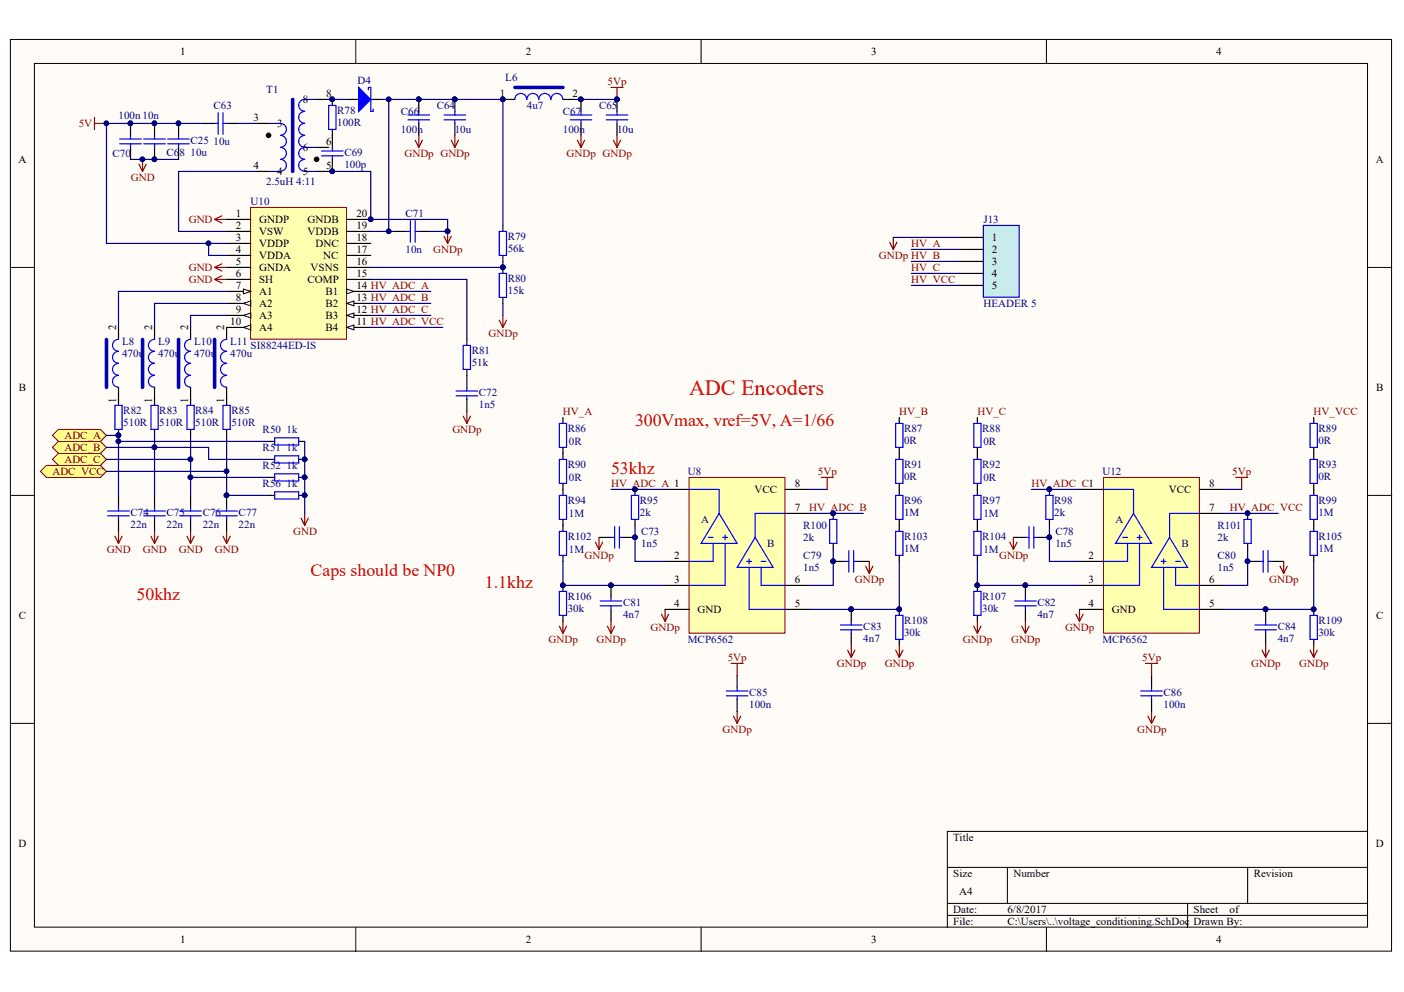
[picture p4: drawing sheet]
<svg xmlns="http://www.w3.org/2000/svg" width="297mm" height="210mm" viewBox="0 0 297 210" stroke-linecap="round" stroke-linejoin="round" font-family="sans-serif">
<defs><g id="words">
<text font-size="4.6" fill="#f00" x="145.8" y="83.5">ADC Encoders</text>
<g font-size="3.7" fill="#f00">
<text x="134.4" y="90.1">300Vmax, vref=5V, A=1/66</text>
<text x="129.3" y="100.2">53khz</text>
<text x="65.7" y="121.8">Caps should be NP0</text>
<text x="102.6" y="124.3">1.1khz</text>
<text x="28.9" y="126.9">50khz</text>
</g>
<g font-size="2.3">
<text x="38.1" y="11.7">1</text>
<text x="111.2" y="11.7">2</text>
<text x="184.3" y="11.7">3</text>
<text x="257.3" y="11.7">4</text>
<text x="64.1" y="21.8">8</text>
<text x="69" y="20.5">8</text>
<text x="105.8" y="20.5">1</text>
<text x="121.1" y="20.5">2</text>
<text x="53.7" y="25.6">3</text>
<text x="58.6" y="26.9">3</text>
<text x="3.9" y="34.5">A</text>
<text x="53.7" y="35.8">4</text>
<text x="64.1" y="32">6</text>
<text x="69" y="30.7">6</text>
<text x="69" y="35.8">5</text>
<text x="291.1" y="34.5">A</text>
<text x="58.6" y="37">4</text>
<text x="64.1" y="37">5</text>
<text x="49.9" y="45.9">1</text>
<text x="54.8" y="47.2">GNDP</text>
<text x="65.1" y="47.2">GNDB</text>
<text x="75.4" y="45.9">20</text>
<text x="49.9" y="48.5">2</text>
<text x="49.9" y="51">3</text>
<text x="49.9" y="53.6">4</text>
<text x="54.8" y="49.7">VSW</text>
<text x="54.8" y="52.3">VDDP</text>
<text x="65.1" y="49.7">VDDB</text>
<text x="66.7" y="52.3">DNC</text>
<text x="75.4" y="53.6">17</text>
<text x="75.4" y="51">18</text>
<text x="75.4" y="48.5">19</text>
<text x="209.8" y="51">1</text>
<text x="209.8" y="53.6">2</text>
<text x="49.9" y="56.1">5</text>
<text x="49.9" y="58.6">6</text>
<text x="54.8" y="54.8">VDDA</text>
<text x="54.8" y="57.4">GNDA</text>
<text x="54.8" y="59.9">SH</text>
<text x="65.1" y="59.9">COMP</text>
<text x="65.7" y="57.4">VSNS</text>
<text x="68.4" y="54.8">NC</text>
<text x="75.4" y="58.6">15</text>
<text x="75.4" y="56.1">16</text>
<text x="209.8" y="56.1">3</text>
<text x="209.8" y="58.6">4</text>
<text x="49.9" y="61.2">7</text>
<text x="49.9" y="63.7">8</text>
<text x="54.8" y="62.4">A1</text>
<text x="54.8" y="65">A2</text>
<text x="68.9" y="65">B2</text>
<text x="68.9" y="62.4">B1</text>
<text x="75.4" y="63.7">13 HV_ADC_B</text>
<text x="75.4" y="61.2">14 HV_ADC_A</text>
<text x="209.8" y="61.2">5</text>
<text x="24.6" y="69.8" transform="rotate(-90 24.6 69.8)">2</text>
<text x="32.2" y="69.8" transform="rotate(-90 32.2 69.8)">2</text>
<text x="39.8" y="69.8" transform="rotate(-90 39.8 69.8)">2</text>
<text x="47.4" y="69.8" transform="rotate(-90 47.4 69.8)">2</text>
<text x="48.7" y="68.8">10</text>
<text x="49.9" y="66.2">9</text>
<text x="54.8" y="67.5">A3</text>
<text x="54.8" y="70">A4</text>
<text x="68.9" y="70">B4</text>
<text x="68.9" y="67.5">B3</text>
<text x="75.4" y="68.8">11 HV_ADC_VCC</text>
<text x="75.4" y="66.2">12 HV_ADC_C</text>
<text x="4" y="82.8">B</text>
<text x="291.2" y="82.8">B</text>
<text x="24.6" y="85.2" transform="rotate(-90 24.6 85.2)">1</text>
<text x="32.2" y="85.2" transform="rotate(-90 32.2 85.2)">1</text>
<text x="39.8" y="85.2" transform="rotate(-90 39.8 85.2)">1</text>
<text x="47.4" y="85.2" transform="rotate(-90 47.4 85.2)">1</text>
<text x="159.6" y="104.3">VCC</text>
<text x="168.1" y="103.1">8</text>
<text x="247.3" y="104.3">VCC</text>
<text x="255.8" y="103.1">8</text>
<text x="168.1" y="108.2">7</text>
<text x="255.8" y="108.2">7</text>
<text x="142.6" y="118.3">2</text>
<text x="230.3" y="118.3">2</text>
<text x="142.6" y="123.4">3</text>
<text x="168.1" y="123.4">6</text>
<text x="230.3" y="123.4">3</text>
<text x="255.8" y="123.4">6</text>
<text x="4" y="131">C</text>
<text x="142.6" y="128.4">4</text>
<text x="147.5" y="129.7">GND</text>
<text x="168.1" y="128.4">5</text>
<text x="230.3" y="128.4">4</text>
<text x="235.3" y="129.7">GND</text>
<text x="255.8" y="128.4">5</text>
<text x="291.2" y="131">C</text>
<text x="3.9" y="179.2">D</text>
<text x="201.7" y="177.9">Title</text>
<text x="291.1" y="179.2">D</text>
<text x="201.7" y="185.6">Size</text>
<text x="214.4" y="185.6">Number</text>
<text x="265.2" y="185.6">Revision</text>
<text x="202.9" y="189.4">A4</text>
<text x="201.7" y="193.2">Date:</text>
<text x="201.7" y="195.7">File:</text>
<text x="213.1" y="193.2">6/8/2017</text>
<text x="213.1" y="195.7">C:\Users\..\voltage_conditioning.SchDoc</text>
<text x="252.5" y="193.2">Sheet</text>
<text x="252.5" y="195.7">Drawn By:</text>
<text x="260.1" y="193.2">of</text>
<text x="38.1" y="199.5">1</text>
<text x="111.2" y="199.5">2</text>
<text x="184.3" y="199.5">3</text>
<text x="257.3" y="199.5">4</text>
</g>
<g font-size="2.3" fill="#000080">
<text x="75.7" y="17.7">D4</text>
<text x="106.9" y="17.2">L6</text>
<text x="45.2" y="23.1">C63</text>
<text x="56.3" y="19.8">T1</text>
<text x="92.4" y="23.1">C64</text>
<text x="111.5" y="23.1">4u7</text>
<text x="126.7" y="23.1">C65</text>
<text x="25.1" y="25.1">100n 10n</text>
<text x="71.3" y="24.1">R78</text>
<text x="71.3" y="26.7">100R</text>
<text x="84.8" y="24.4">C66</text>
<text x="84.8" y="28.2">100n</text>
<text x="96.2" y="28.2">10u</text>
<text x="119.1" y="24.4">C67</text>
<text x="119.1" y="28.2">100n</text>
<text x="130.5" y="28.2">10u</text>
<text x="23.8" y="33.2">C70</text>
<text x="35.2" y="33">C68</text>
<text x="40.3" y="30.5">C25</text>
<text x="40.3" y="33">10u</text>
<text x="45.2" y="30.7">10u</text>
<text x="72.9" y="33">C69</text>
<text x="72.9" y="35.5">100p</text>
<text x="56.3" y="39.1">2.5uH 4:11</text>
<text x="53" y="43.4">U10</text>
<text x="85.8" y="45.9">C71</text>
<text x="208.1" y="47.2">J13</text>
<text x="85.8" y="53.6">10n</text>
<text x="107.4" y="50.8">R79</text>
<text x="107.4" y="53.3">56k</text>
<text x="107.4" y="59.7">R80</text>
<text x="107.4" y="62.2">15k</text>
<text x="208.1" y="65">HEADER 5</text>
<text x="25.8" y="73.1">L8</text>
<text x="25.8" y="75.6">470u</text>
<text x="33.5" y="73.1">L9</text>
<text x="33.5" y="75.6">470u</text>
<text x="41.1" y="73.1">L10</text>
<text x="41.1" y="75.6">470u</text>
<text x="48.7" y="73.1">L11</text>
<text x="48.7" y="75.6">470u</text>
<text x="53" y="73.8">SI88244ED-IS</text>
<text x="99.8" y="74.9">R81</text>
<text x="99.8" y="77.4">51k</text>
<text x="101.3" y="83.8">C72</text>
<text x="26.1" y="87.6">R82</text>
<text x="33.7" y="87.6">R83</text>
<text x="41.3" y="87.6">R84</text>
<text x="49" y="87.6">R85</text>
<text x="101.3" y="86.3">1n5</text>
<text x="26.1" y="90.1">510R</text>
<text x="33.7" y="90.1">510R</text>
<text x="41.3" y="90.1">510R</text>
<text x="49" y="90.1">510R</text>
<text x="55.6" y="91.6">R50</text>
<text x="55.6" y="95.4">R51</text>
<text x="60.6" y="91.6">1k</text>
<text x="60.6" y="95.4">1k</text>
<text x="120.1" y="91.4">R86</text>
<text x="120.4" y="94.2">0R</text>
<text x="191.3" y="91.4">R87</text>
<text x="191.3" y="93.9">0R</text>
<text x="207.8" y="91.4">R88</text>
<text x="208.1" y="94.2">0R</text>
<text x="278.9" y="91.4">R89</text>
<text x="278.9" y="93.9">0R</text>
<text x="55.6" y="99.2">R52</text>
<text x="60.6" y="99.2">1k</text>
<text x="120.1" y="99">R90</text>
<text x="120.4" y="101.8">0R</text>
<text x="145.5" y="100.5">U8</text>
<text x="191.3" y="99">R91</text>
<text x="191.3" y="101.5">0R</text>
<text x="207.8" y="99">R92</text>
<text x="208.1" y="101.8">0R</text>
<text x="233.2" y="100.5">U12</text>
<text x="278.9" y="99">R93</text>
<text x="278.9" y="101.5">0R</text>
<text x="55.6" y="103.1">R56</text>
<text x="60.6" y="103.1">1k</text>
<text x="120.1" y="106.6">R94</text>
<text x="135.4" y="106.6">R95</text>
<text x="191.3" y="106.6">R96</text>
<text x="207.8" y="106.6">R97</text>
<text x="223" y="106.6">R98</text>
<text x="278.9" y="106.6">R99</text>
<text x="27.6" y="109.2">C74</text>
<text x="27.6" y="111.7">22n</text>
<text x="35.2" y="109.2">C75</text>
<text x="35.2" y="111.7">22n</text>
<text x="42.9" y="109.2">C76</text>
<text x="42.9" y="111.7">22n</text>
<text x="50.5" y="109.2">C77</text>
<text x="50.5" y="111.7">22n</text>
<text x="120.4" y="109.4">1M</text>
<text x="135.4" y="109.2">2k</text>
<text x="135.6" y="113.2">C73</text>
<text x="148.3" y="110.7">A</text>
<text x="169.9" y="112">R100</text>
<text x="191.3" y="109.2">1M</text>
<text x="208.1" y="109.4">1M</text>
<text x="223" y="109.2">2k</text>
<text x="223.3" y="113.2">C78</text>
<text x="236" y="110.7">A</text>
<text x="257.6" y="112">R101</text>
<text x="278.9" y="109.2">1M</text>
<text x="120.1" y="114.2">R102</text>
<text x="120.4" y="117">1M</text>
<text x="135.6" y="115.8">1n5</text>
<text x="162.3" y="115.8">B</text>
<text x="169.9" y="118.3">C79</text>
<text x="169.9" y="114.5">2k</text>
<text x="191.3" y="114.2">R103</text>
<text x="191.3" y="116.8">1M</text>
<text x="207.8" y="114.2">R104</text>
<text x="208.1" y="117">1M</text>
<text x="223.3" y="115.8">1n5</text>
<text x="250" y="115.8">B</text>
<text x="257.6" y="118.3">C80</text>
<text x="257.6" y="114.5">2k</text>
<text x="278.9" y="114.2">R105</text>
<text x="278.9" y="116.8">1M</text>
<text x="169.9" y="120.8">1n5</text>
<text x="257.6" y="120.8">1n5</text>
<text x="120.1" y="126.9">R106</text>
<text x="120.1" y="129.5">30k</text>
<text x="131.8" y="128.2">C81</text>
<text x="131.8" y="130.8">4n7</text>
<text x="207.8" y="126.9">R107</text>
<text x="207.8" y="129.5">30k</text>
<text x="219.5" y="128.2">C82</text>
<text x="219.5" y="130.8">4n7</text>
<text x="145.5" y="136.1">MCP6562</text>
<text x="182.6" y="133.3">C83</text>
<text x="182.6" y="135.8">4n7</text>
<text x="191.3" y="132">R108</text>
<text x="191.3" y="134.6">30k</text>
<text x="233.2" y="136.1">MCP6562</text>
<text x="270.3" y="133.3">C84</text>
<text x="270.3" y="135.8">4n7</text>
<text x="278.9" y="132">R109</text>
<text x="278.9" y="134.6">30k</text>
<text x="158.5" y="147.2">C85</text>
<text x="158.5" y="149.8">100n</text>
<text x="246.2" y="147.2">C86</text>
<text x="246.2" y="149.8">100n</text>
</g>
<g font-size="2.3" fill="#800000">
<text x="128.6" y="18">5Vp</text>
<text x="16.7" y="26.9">5V</text>
<text x="85.6" y="33.2">GNDp GNDp</text>
<text x="119.8" y="33.2">GNDp GNDp</text>
<text x="27.7" y="38.3">GND</text>
<text x="39.9" y="47.2">GND</text>
<text x="91.6" y="53.6">GNDp</text>
<text x="192.8" y="52.3">HV_A</text>
<text x="39.9" y="57.4">GND</text>
<text x="39.9" y="59.9">GND</text>
<text x="185.9" y="54.8">GNDp HV_B</text>
<text x="192.8" y="57.4">HV_C</text>
<text x="192.8" y="59.9">HV_VCC</text>
<text x="103.4" y="71.3">GNDp</text>
<text x="119.1" y="87.8">HV_A</text>
<text x="190.3" y="87.8">HV_B</text>
<text x="206.8" y="87.8">HV_C</text>
<text x="277.9" y="87.8">HV_VCC</text>
<text x="13.6" y="92.9">ADC_A</text>
<text x="13.6" y="95.4">ADC_B</text>
<text x="95.7" y="91.6">GNDp</text>
<text x="11.1" y="100.5">ADC_VCC</text>
<text x="13.6" y="98">ADC_C</text>
<text x="173" y="100.5">5Vp</text>
<text x="260.7" y="100.5">5Vp</text>
<text x="129.3" y="103.1">HV_ADC_A 1</text>
<text x="218.2" y="103.1">HV_ADC_C1</text>
<text x="62" y="113.2">GND</text>
<text x="171.2" y="108.2">HV_ADC_B</text>
<text x="260.2" y="108.2">HV_ADC_VCC</text>
<text x="22.6" y="117">GND</text>
<text x="30.2" y="117">GND</text>
<text x="37.8" y="117">GND</text>
<text x="45.5" y="117">GND</text>
<text x="123.7" y="118.3">GNDp</text>
<text x="211.4" y="118.3">GNDp</text>
<text x="180.8" y="123.4">GNDp</text>
<text x="268.5" y="123.4">GNDp</text>
<text x="116" y="136.1">GNDp</text>
<text x="126.2" y="136.1">GNDp</text>
<text x="137.7" y="133.5">GNDp</text>
<text x="203.7" y="136.1">GNDp</text>
<text x="213.9" y="136.1">GNDp</text>
<text x="225.3" y="133.5">GNDp</text>
<text x="154" y="139.9">5Vp</text>
<text x="177" y="141.1">GNDp</text>
<text x="187.2" y="141.1">GNDp</text>
<text x="241.6" y="139.9">5Vp</text>
<text x="264.7" y="141.1">GNDp</text>
<text x="274.9" y="141.1">GNDp</text>
<text x="152.9" y="155.1">GNDp</text>
<text x="240.6" y="155.1">GNDp</text>
</g>
</g></defs>
<g fill="#fffcf8" stroke="#000" stroke-width=".21">
<path d="M2.2 8.3h292.2v193h-292.2z"/>
<path d="M7.3 13.4h282v182.8h-282z"/>
</g>
<g fill="none" stroke="#000" stroke-width=".21">
<path d="M75.3 8.3v5.1M148.3 8.3v5.1M221.4 8.3v5.1M2.2 56.6h5.1M289.4 56.6h5.1M2.2 104.8h5.1M289.4 104.8h5.1M2.2 153.1h5.1M289.4 153.1h5.1M289.4 175.9h-89v20.3M75.3 196.2v5.1M148.3 196.2v5.1"/>
<path d="M200.4 183.5h89M200.4 191.2h89M200.4 193.7h89M213.1 183.5v7.7M221.4 196.2v5.1M251.3 191.2v5M264 183.5v7.7"/>
</g>
<g fill="none" stroke="#000" stroke-width=".25">
<path d="M119.1 88.3v1.3M119.1 94.7v2.5M190.3 88.3v1.3M190.3 94.7v2.5M119.1 102.3v2.5M119.1 109.9v2.5M119.1 117.5v1.3M126.7 113.7h2.6M131.8 113.7h2.5M134.3 103.6v1.2M134.3 109.9v1.3M190.3 102.3v2.5"/>
<path d="M190.3 109.9v2.5M190.3 117.5v1.3M119.1 123.9v1.2M119.1 130.2v1.3M129.3 123.9v2.5M129.3 128.9v2.6M180.1 128.9v2.6M180.1 134v2.6M190.3 128.9v1.3M190.3 135.3v1.3M156 142.9v2.5M156 148v2.5"/>
</g>
<g fill="none" stroke="#00f" stroke-width=".25">
<path d="M118.3 89.6h1.6v5.1h-1.6zM118.3 97.2h1.6v5.1h-1.6zM189.5 89.6h1.5v5.1h-1.5zM189.5 97.2h1.5v5.1h-1.5zM118.3 104.8h1.6v5.1h-1.6zM118.3 112.4h1.6v5.1h-1.6zM129.3 113.7h.7M130 111.4v4.6M131 113.7h.8M131 111.4v4.6M133.6 104.8h1.5v5.1h-1.5zM189.5 104.8h1.5v5.1h-1.5z"/>
<path d="M189.5 112.4h1.5v5.1h-1.5zM118.3 125.1h1.6v5.1h-1.6zM127 127.2h4.6M127 128.2h4.6M129.3 126.4v.8M129.3 128.2v.7M177.8 133.3h4.6M177.8 132.2h4.6M180.1 131.5v.7M180.1 133.3v.7M189.5 130.2h1.5v5.1h-1.5zM153.7 147.2h4.5"/>
<path d="M153.7 146.2h4.5M156 145.4v.8M156 147.2v.8"/>
</g>
<g fill="#000080" stroke="#000080" stroke-width=".21">
<circle cx="119.1" cy="123.8" r=".48"/>
<circle cx="134.3" cy="113.7" r=".48"/>
<circle cx="129.2" cy="123.8" r=".48"/>
<circle cx="134.3" cy="103.5" r=".48"/>
<circle cx="190.2" cy="128.9" r=".48"/>
<circle cx="180.1" cy="128.9" r=".48"/>
</g>
<path d="M139.9 130l.8 1.5M140.7 128.9v2.6M141.5 130l-.8 1.5M155.2 151.5l.8 1.6M156 150.5v2.6M156.7 151.5l-.7 1.6" fill="none" stroke="#800000" stroke-width=".25"/>
<path d="M145.8 101h20.3v33h-20.3z" fill="#ffffb0" stroke="#800000" stroke-width=".21"/>
<g fill="none" stroke="#000" stroke-width=".25">
<path d="M27.6 26.1v2.6M27.6 31.2v2.5M32.7 26.1v2.6M32.7 31.2v2.5M88.6 21v2.6M88.6 26.1v2.6M96.2 21v2.6M96.2 26.1v2.6M106.4 47.7v1.3M106.4 54v1.3M106.4 56.6v1.3M106.4 62.9v1.3"/>
<path d="M140.7 103.6h5.1M140.7 118.8h5.1M166.1 103.6h5.1M166.1 108.6h5.1M176.3 118.8h2.5M176.3 108.6v1.3M176.3 115v1.3M181.4 118.8h2.5M140.7 123.9h5.1M140.7 128.9h5.1M166.1 123.9h5.1M166.1 128.9h5.1"/>
</g>
<g fill="none" stroke="#00f" stroke-width=".25">
<path d="M25.3 30.4h4.6M25.3 29.4h4.6M27.6 28.7v.7M27.6 30.4v.8M30.4 30.4h4.6M30.4 29.4h4.6M32.7 28.7v.7M32.7 30.4v.8M86.3 25.4h4.6M86.3 24.3h4.6M88.6 23.6v.7M88.6 25.4v.7"/>
<path d="M93.9 25.4h4.6M93.9 24.3h4.6M96.2 23.6v.7M96.2 25.4v.7M105.6 57.9h1.6v5h-1.6zM105.6 49h1.6v5h-1.6zM145.8 103.6h6.3v5M149.9 113.7h1M150.9 115v3.8h-5.1M152.1 108.6l3.9 6.4h-7.7zM152.9 113.7h1M153.4 115v8.9h-7.6"/>
<path d="M153.4 113.2v1M158 118.8h1M158.5 118.3v1M159.8 113.7l3.8 6.4h-7.6zM161 118.8h1.1M166.1 108.6h-6.3v5.1M175.5 109.9h1.5v5.1h-1.5zM178.8 118.8h.8M179.6 116.5v4.6M180.6 118.8h.8M180.6 116.5v4.6M158.5 120.1v8.8h7.6"/>
<path d="M161 120.1v3.8h5.1"/>
</g>
<g fill="#000080" stroke="#000080" stroke-width=".21">
<circle cx="176.3" cy="118.8" r=".48"/>
<circle cx="176.3" cy="108.6" r=".48"/>
<circle cx="32.7" cy="26.1" r=".48"/>
<circle cx="32.7" cy="33.7" r=".48"/>
<circle cx="96.2" cy="21" r=".49"/>
<circle cx="88.6" cy="21" r=".48"/>
<circle cx="27.6" cy="26.1" r=".48"/>
<circle cx="106.4" cy="56.6" r=".48"/>
<circle cx="22.5" cy="26.1" r=".48"/>
</g>
<g fill="none" stroke="#800000" stroke-width=".25">
<path d="M20 24.8v2.6M20 26.1h2.5M45.4 46.4l1.5 .8M45.4 46.4h2.5M46.9 45.7l-1.5 .7M183.1 119.8l.8 1.5M183.9 118.8v2.5M184.7 119.8l-.8 1.5M128.5 132.5l.8 1.5M129.3 131.5v2.5M130 132.5l-.7 1.5M179.3 137.6l.8 1.5"/>
<path d="M180.1 136.6v2.5M180.9 137.6l-.8 1.5"/>
</g>
<path d="M53 43.9h20.3v27.9h-20.3z" fill="#ffffb0" stroke="#800000" stroke-width=".21"/>
<path d="M47.9 61.7h5.1" fill="none" stroke="#000" stroke-width=".25"/>
<path d="M51.5 61.2l1.5 .5-1.5 .5z" fill="#fffcf8" stroke="#000" stroke-width=".21"/>
<path d="M47.9 64.2h5.1" fill="none" stroke="#000" stroke-width=".25"/>
<path d="M51.5 64.2l1.5-.5v1z" fill="#fffcf8" stroke="#000" stroke-width=".21"/>
<path d="M47.9 66.7h5.1" fill="none" stroke="#000" stroke-width=".25"/>
<path d="M51.5 66.7l1.5-.5v1.1z" fill="#fffcf8" stroke="#000" stroke-width=".21"/>
<path d="M47.9 69.3h5.1" fill="none" stroke="#000" stroke-width=".25"/>
<path d="M51.5 69.3l1.5-.5v1z" fill="#fffcf8" stroke="#000" stroke-width=".21"/>
<path d="M73.4 69.3h5" fill="none" stroke="#000" stroke-width=".25"/>
<path d="M73.4 69.3l1.5-.5v1z" fill="#fffcf8" stroke="#000" stroke-width=".21"/>
<path d="M73.4 66.7h5" fill="none" stroke="#000" stroke-width=".25"/>
<path d="M73.4 66.7l1.5-.5v1.1z" fill="#fffcf8" stroke="#000" stroke-width=".21"/>
<path d="M73.4 64.2h5" fill="none" stroke="#000" stroke-width=".25"/>
<path d="M73.4 64.2l1.5-.5v1z" fill="#fffcf8" stroke="#000" stroke-width=".21"/>
<path d="M73.4 61.7h5" fill="none" stroke="#000" stroke-width=".25"/>
<path d="M73.4 61.2l1.5 .5-1.5 .5z" fill="#fffcf8" stroke="#000" stroke-width=".21"/>
<g fill="none" stroke="#000" stroke-width=".25">
<path d="M42.9 26.1h2.5M47.9 26.1h2.6M54.3 36.3h2.5M54.3 26.1h2.5M67 21h2.5M67 31.2h2.5M67 36.3h2.5M70.3 21v1.3M70.3 27.4v3.8M70.3 33.7v2.6M73.4 21h2.5M78.4 21h2.6"/>
<path d="M106.4 21h2.5M119.1 21h2.5M122.9 21v2.6M122.9 26.1v2.6M130.5 21v2.6M130.5 26.1v2.6M47.9 46.4h5.1M47.9 49h5.1M47.9 51.5h5.1M47.9 54h5.1M47.9 56.6h5.1M47.9 59.1h5.1"/>
<path d="M73.4 46.4h5M73.4 49h5M73.4 51.5h5M73.4 54h5M73.4 56.6h5M73.4 59.1h5M83.5 49h2.6M88.6 49h2.5M98.8 71.8v1.3M98.8 78.2v3.8M98.8 84.5v2.6M206.8 88.3v1.3"/>
<path d="M206.8 94.7v2.5M277.9 88.3v1.3M277.9 94.7v2.5M206.8 102.3v2.5M206.8 109.9v2.5M206.8 117.5v1.3M214.4 113.7h2.5M219.5 113.7h2.5M222 103.6v1.2M222 109.9v1.3M277.9 102.3v2.5M277.9 109.9v2.5"/>
<path d="M277.9 117.5v1.3M206.8 123.9v1.2M206.8 130.2v1.3M216.9 123.9v2.5M216.9 128.9v2.6M267.8 128.9v2.6M267.8 134v2.6M277.9 128.9v1.3M277.9 135.3v1.3M243.6 142.9v2.5M243.6 148v2.5"/>
</g>
<g fill="#000080" stroke="#000080" stroke-width=".21">
<circle cx="78.4" cy="46.4" r=".48"/>
<circle cx="130.5" cy="21" r=".48"/>
<circle cx="122.9" cy="21" r=".49"/>
<circle cx="70.3" cy="21" r=".48"/>
<circle cx="70.3" cy="36.2" r=".48"/>
<circle cx="94.7" cy="48.9" r=".48"/>
<circle cx="106.4" cy="21" r=".48"/>
<circle cx="206.8" cy="123.8" r=".48"/>
<circle cx="222" cy="113.7" r=".48"/>
<circle cx="216.9" cy="123.8" r=".48"/>
<circle cx="222" cy="103.5" r=".48"/>
<circle cx="277.9" cy="128.9" r=".48"/>
<circle cx="267.7" cy="128.9" r=".48"/>
</g>
<path d="M108.9 18.5h10.2M61.9 21v15.3" fill="none" stroke="#0000bf" stroke-width=".75"/>
<g fill="none" stroke="#00f" stroke-width=".25">
<path d="M77.9 19v-.5h.5v5.1h.5v-.5M45.4 26.1h.8M46.2 23.8v4.6M47.2 26.1h.7M47.2 23.8v4.6M59.4 26.1a1.24 1.24 0 0 1 1.2 1.3 1.24 1.24 0 0 1-1.2 1.2M59.4 28.7a1.24 1.24 0 0 1 1.2 1.2 1.24 1.24 0 0 1-1.2 1.2M59.4 31.2a1.24 1.24 0 0 1 1.2 1.2 1.24 1.24 0 0 1-1.2 1.3M59.4 33.7a1.24 1.24 0 0 1 1.2 1.3 1.24 1.24 0 0 1-1.2 1.2M64.5 21a1.24 1.24 0 0 0-1.3 1.3 1.24 1.24 0 0 0 1.3 1.2M64.5 23.6a1.24 1.24 0 0 0-1.3 1.2 1.24 1.24 0 0 0 1.3 1.3M64.5 26.1a1.24 1.24 0 0 0-1.3 1.3 1.24 1.24 0 0 0 1.3 1.2"/>
<path d="M64.5 31.2a1.24 1.24 0 0 0-1.3 1.2 1.24 1.24 0 0 0 1.3 1.3M64.5 33.7a1.24 1.24 0 0 0-1.3 1.3 1.24 1.24 0 0 0 1.3 1.2M64.5 28.7a1.24 1.24 0 0 0-1.3 1.2 1.24 1.24 0 0 0 1.3 1.2M68 33h4.6M68 32h4.6M69.5 22.3h1.6v5.1h-1.6zM70.3 31.2v.8M70.3 33v.7M111.4 21a1.26 1.26 0 0 0-1.2-1.2 1.26 1.26 0 0 0-1.3 1.2M116.5 21a1.27 1.27 0 0 0-1.3-1.2 1.27 1.27 0 0 0-1.2 1.2 1.25 1.25 0 0 0-1.3-1.2 1.25 1.25 0 0 0-1.2 1.2M119.1 21a1.25 1.25 0 0 0-1.3-1.2 1.25 1.25 0 0 0-1.2 1.2M120.6 25.4h4.6"/>
<path d="M120.6 24.3h4.6M122.9 23.6v.7M122.9 25.4v.7M128.3 25.4h4.5M128.3 24.3h4.5M130.5 23.6v.7M130.5 25.4v.7M86.1 49h.7M86.8 46.7v4.6M87.8 49h.8M87.8 46.7v4.6M98 73.1h1.5v5.1h-1.5z"/>
<path d="M96.5 83.8h4.6M96.5 82.7h4.6M98.8 82v.7M98.8 83.8v.7M206 89.6h1.5v5.1h-1.5zM206 97.2h1.5v5.1h-1.5zM277.2 89.6h1.5v5.1h-1.5zM277.2 97.2h1.5v5.1h-1.5zM206 104.8h1.5v5.1h-1.5zM206 112.4h1.5v5.1h-1.5zM216.9 113.7h.8M217.7 111.4v4.6"/>
<path d="M218.7 113.7h.8M218.7 111.4v4.6M221.3 104.8h1.5v5.1h-1.5zM277.2 104.8h1.5v5.1h-1.5zM277.2 112.4h1.5v5.1h-1.5zM206 125.1h1.5v5.1h-1.5zM214.7 127.2h4.5M214.7 128.2h4.5M216.9 126.4v.8M216.9 128.2v.7M265.5 133.3h4.6M265.5 132.2h4.6"/>
<path d="M267.8 131.5v.7M267.8 133.3v.7M277.2 130.2h1.5v5.1h-1.5zM241.3 147.2h4.6M241.3 146.2h4.6M243.6 145.4v.8M243.6 147.2v.8"/>
</g>
<path d="M56.8 36.3h2.6M56.8 26.1h2.6M64.5 36.3h2.5M64.5 31.2h2.5M64.5 21h2.5" fill="none" stroke="#0c0087" stroke-width=".25"/>
<g fill="#000" stroke="#000" stroke-width=".21">
<circle cx="56.8" cy="28.6" r=".48"/>
<circle cx="67" cy="33.7" r=".48"/>
</g>
<g fill="none" stroke="#800000" stroke-width=".25">
<path d="M129.3 18.5h2.5M130.5 18.5v2.5M87.8 29.7l.8 1.5M88.6 28.7v2.5M89.4 29.7l-.8 1.5M95.5 29.7l.7 1.5M96.2 28.7v2.5M97 29.7l-.8 1.5M122.2 29.7l.7 1.5M122.9 28.7v2.5M123.7 29.7l-.8 1.5M129.8 29.7l.7 1.5"/>
<path d="M130.5 28.7v2.5M131.3 29.7l-.8 1.5M45.4 56.6l1.5 .7M45.4 56.6h2.5M45.4 59.1l1.5 .8M45.4 59.1h2.5M46.9 55.8l-1.5 .8M46.9 58.4l-1.5 .7M93.9 50l.8 1.5M94.7 49v2.5M95.5 50l-.8 1.5M105.6 67.8l.8 1.5"/>
<path d="M106.4 66.7v2.6M107.2 67.8l-.8 1.5M126 114.7l.7 1.6M126.7 113.7v2.6M127.5 114.7l-.8 1.6M173.7 101h2.6M175 101v2.6M118.3 132.5l.8 1.5M119.1 131.5v2.5M119.9 132.5l-.8 1.5M189.5 137.6l.8 1.5M190.3 136.6v2.5"/>
<path d="M191 137.6l-.7 1.5M227.6 130l.8 1.5M228.4 128.9v2.6M229.1 130l-.7 1.5M154.7 140.4h2.5M156 140.4v2.5M242.9 151.5l.7 1.6M243.6 150.5v2.6M244.4 151.5l-.8 1.6"/>
</g>
<path d="M75.9 18.5l2.5 2.5-2.5 2.6z" fill="#00f" stroke="#00f" stroke-width=".25"/>
<path d="M233.5 101h20.2v33h-20.2z" fill="#ffffb0" stroke="#800000" stroke-width=".21"/>
<path d="M228.4 103.6h5.1M228.4 118.8h5.1M253.8 103.6h5.1M253.8 108.6h5.1M264 118.8h2.5M264 108.6v1.3M264 115v1.3M269 118.8h2.6M228.4 123.9h5.1M228.4 128.9h5.1M253.8 123.9h5.1M253.8 128.9h5.1" fill="none" stroke="#000" stroke-width=".25"/>
<g fill="none" stroke="#00f" stroke-width=".25">
<path d="M233.5 103.6h6.3v5M237.5 113.7h1M238.5 115v3.8h-5M239.8 108.6l3.8 6.4h-7.6zM240.6 113.7h1M241.1 115v8.9h-7.6M241.1 113.2v1M245.7 118.8h1M246.2 118.3v1M247.4 113.7l3.9 6.4h-7.7zM248.7 118.8h1M253.8 108.6h-6.4v5.1"/>
<path d="M263.2 109.9h1.5v5.1h-1.5zM266.5 118.8h.8M267.3 116.5v4.6M268.3 118.8h.7M268.3 116.5v4.6M246.2 120.1v8.8h7.6M248.7 120.1v3.8h5.1"/>
</g>
<g fill="#000080" stroke="#000080" stroke-width=".21">
<circle cx="263.9" cy="118.8" r=".48"/>
<circle cx="263.9" cy="108.6" r=".48"/>
</g>
<g fill="none" stroke="#800000" stroke-width=".25">
<path d="M213.6 114.7l.8 1.6M214.4 113.7v2.6M215.2 114.7l-.8 1.6M261.4 101h2.6M262.7 101v2.6M270.8 119.8l.8 1.5M271.6 118.8v2.5M272.3 119.8l-.7 1.5M206 132.5l.8 1.5M206.8 131.5v2.5M207.5 132.5l-.7 1.5M216.2 132.5l.7 1.5"/>
<path d="M216.9 131.5v2.5M217.7 132.5l-.8 1.5M267 137.6l.8 1.5M267.8 136.6v2.5M268.5 137.6l-.7 1.5M277.2 137.6l.7 1.5M277.9 136.6v2.5M278.7 137.6l-.8 1.5M242.4 140.4h2.5M243.6 140.4v2.5"/>
</g>
<path d="M208 47.7h7.6v15.2h-7.6z" fill="#c8ebeb" stroke="#0000bf" stroke-width=".25"/>
<path d="M203 50.2h5M203 52.8h5M203 55.3h5M203 57.9h5M203 60.4h5" fill="none" stroke="#000" stroke-width=".25"/>
<path d="M188.2 51.3l.8 1.5M189 50.2v2.6M189.8 51.3l-.8 1.5" fill="none" stroke="#800000" stroke-width=".25"/>
<g fill="#ffff80" stroke="#800000" stroke-width=".21">
<path d="M11.1 92.1l1.3-1.2h8.9l1.2 1.2-1.2 1.3h-8.9z" fill-rule="evenodd"/>
<path d="M11.1 94.7l1.3-1.3h8.9l1.2 1.3-1.2 1.2h-8.9z" fill-rule="evenodd"/>
<path d="M11.1 97.2l1.3-1.3h8.9l1.2 1.3-1.2 1.3h-8.9z" fill-rule="evenodd"/>
<path d="M8.6 99.7l1.2-1.2h11.5l1.2 1.2-1.2 1.3h-11.5z" fill-rule="evenodd"/>
</g>
<g fill="none" stroke="#800000" stroke-width=".25">
<path d="M29.4 34.8l.8 1.5M30.2 33.7v2.6M30.9 34.8l-.7 1.5M98 88.1l.8 1.5M98.8 87.1v2.5M99.5 88.1l-.7 1.5M24.3 113.5l.8 1.5M25.1 112.4v2.6M25.8 113.5l-.7 1.5M31.9 113.5l.8 1.5M32.7 112.4v2.6M33.5 113.5l-.8 1.5"/>
<path d="M39.6 113.5l.7 1.5M40.3 112.4v2.6M41.1 113.5l-.8 1.5M47.2 113.5l.7 1.5M47.9 112.4v2.6M48.7 113.5l-.8 1.5M63.7 109.7l.8 1.5M64.5 108.6v2.6M65.2 109.7l-.7 1.5"/>
</g>
<g fill="none" stroke="#000" stroke-width=".25">
<path d="M37.8 26.1v2.6M37.8 31.2v2.5M25.1 69.3v2.5M32.7 69.3v2.5M40.3 69.3v2.5M47.9 69.3v2.5M25.1 82v3.8M25.1 90.9v1.2M32.7 82v3.8M32.7 90.9v1.2M40.3 82v3.8M40.3 90.9v1.2"/>
<path d="M47.9 82v3.8M47.9 90.9v1.2M56.8 93.4h1.3M56.8 97.2h1.3M63.2 93.4h1.3M63.2 97.2h1.3M25.1 104.8v2.6M25.1 109.9v2.5M32.7 104.8v2.6M32.7 109.9v2.5M40.3 104.8v2.6M40.3 109.9v2.5"/>
<path d="M47.9 104.8v2.6M47.9 109.9v2.5M56.8 101h1.3M56.8 104.8h1.3M63.2 101h1.3M63.2 104.8h1.3"/>
</g>
<g fill="none" stroke="#00f" stroke-width=".25">
<path d="M35.5 29.4h4.6M35.5 30.4h4.6M37.8 28.7v.7M37.8 30.4v.8M25.1 79.4a1.24 1.24 0 0 0-1.3 1.3 1.24 1.24 0 0 0 1.3 1.2M25.1 76.9a1.24 1.24 0 0 0-1.3 1.2 1.24 1.24 0 0 0 1.3 1.3M25.1 74.4a1.24 1.24 0 0 0-1.3 1.2 1.24 1.24 0 0 0 1.3 1.2M25.1 71.8a1.24 1.24 0 0 0-1.3 1.3 1.24 1.24 0 0 0 1.3 1.2M32.7 79.4a1.24 1.24 0 0 0-1.3 1.3 1.24 1.24 0 0 0 1.3 1.2M32.7 76.9a1.24 1.24 0 0 0-1.3 1.2 1.24 1.24 0 0 0 1.3 1.3M32.7 74.4a1.24 1.24 0 0 0-1.3 1.2 1.24 1.24 0 0 0 1.3 1.2M32.7 71.8a1.24 1.24 0 0 0-1.3 1.3 1.24 1.24 0 0 0 1.3 1.2"/>
<path d="M40.3 79.4a1.24 1.24 0 0 0-1.3 1.3 1.24 1.24 0 0 0 1.3 1.2M40.3 76.9a1.24 1.24 0 0 0-1.3 1.2 1.24 1.24 0 0 0 1.3 1.3M40.3 74.4a1.24 1.24 0 0 0-1.3 1.2 1.24 1.24 0 0 0 1.3 1.2M40.3 71.8a1.24 1.24 0 0 0-1.3 1.3 1.24 1.24 0 0 0 1.3 1.2M47.9 79.4a1.24 1.24 0 0 0-1.3 1.3 1.24 1.24 0 0 0 1.3 1.2M47.9 76.9a1.24 1.24 0 0 0-1.3 1.2 1.24 1.24 0 0 0 1.3 1.3M47.9 74.4a1.24 1.24 0 0 0-1.3 1.2 1.24 1.24 0 0 0 1.3 1.2M47.9 71.8a1.24 1.24 0 0 0-1.3 1.3 1.24 1.24 0 0 0 1.3 1.2M24.3 85.8h1.5v5.1h-1.5zM31.9 85.8h1.6v5.1h-1.6zM39.6 85.8h1.5v5.1h-1.5zM47.2 85.8h1.5v5.1h-1.5z"/>
<path d="M58.1 92.6h5.1v1.6h-5.1zM58.1 96.4h5.1v1.6h-5.1zM22.8 108.1h4.6M22.8 109.1h4.6M25.1 107.4v.7M25.1 109.1v.8M30.4 108.1h4.6M30.4 109.1h4.6M32.7 107.4v.7M32.7 109.1v.8M38 108.1h4.6M38 109.1h4.6"/>
<path d="M40.3 107.4v.7M40.3 109.1v.8M45.7 108.1h4.5M45.7 109.1h4.5M47.9 107.4v.7M47.9 109.1v.8M58.1 100.3h5.1v1.5h-5.1zM58.1 104.1h5.1v1.5h-5.1z"/>
</g>
<g fill="#000080" stroke="#000080" stroke-width=".21">
<circle cx="47.9" cy="104.8" r=".48"/>
<circle cx="25" cy="92.1" r=".48"/>
<circle cx="30.1" cy="33.7" r=".48"/>
<circle cx="37.8" cy="26.1" r=".48"/>
<circle cx="119.1" cy="123.8" r=".48"/>
<circle cx="129.2" cy="123.8" r=".48"/>
<circle cx="176.3" cy="118.8" r=".48"/>
<circle cx="134.3" cy="103.5" r=".48"/>
<circle cx="134.3" cy="113.7" r=".48"/>
<circle cx="32.7" cy="33.7" r=".48"/>
<circle cx="44.1" cy="51.5" r=".48"/>
<circle cx="70.3" cy="21" r=".48"/>
<circle cx="82.2" cy="48.9" r=".48"/>
<circle cx="96.2" cy="21" r=".49"/>
<circle cx="106.4" cy="21" r=".48"/>
<circle cx="106.4" cy="56.6" r=".48"/>
<circle cx="70.3" cy="36.2" r=".48"/>
<circle cx="78.4" cy="46.4" r=".48"/>
<circle cx="94.7" cy="48.9" r=".48"/>
<circle cx="122.9" cy="21" r=".49"/>
<circle cx="130.5" cy="21" r=".48"/>
<circle cx="88.6" cy="21" r=".48"/>
<circle cx="82.2" cy="21" r=".48"/>
<circle cx="180.1" cy="128.9" r=".48"/>
<circle cx="190.2" cy="128.9" r=".48"/>
<circle cx="206.8" cy="123.8" r=".48"/>
<circle cx="216.9" cy="123.8" r=".48"/>
<circle cx="263.9" cy="118.8" r=".48"/>
<circle cx="222" cy="113.7" r=".48"/>
<circle cx="267.7" cy="128.9" r=".48"/>
<circle cx="277.9" cy="128.9" r=".48"/>
<circle cx="176.3" cy="108.6" r=".48"/>
<circle cx="222" cy="103.5" r=".48"/>
<circle cx="263.9" cy="108.6" r=".48"/>
<circle cx="25" cy="93.4" r=".48"/>
<circle cx="32.7" cy="94.6" r=".48"/>
<circle cx="40.3" cy="97.2" r=".49"/>
<circle cx="47.9" cy="99.7" r=".48"/>
<circle cx="64.4" cy="97.2" r=".48"/>
<circle cx="64.4" cy="101" r=".48"/>
<circle cx="64.4" cy="104.8" r=".48"/>
<circle cx="40.3" cy="101" r=".49"/>
<circle cx="32.7" cy="26.1" r=".48"/>
<circle cx="27.6" cy="26.1" r=".48"/>
<circle cx="22.5" cy="26.1" r=".48"/>
</g>
<path d="M22.5 71.8v10.2M30.2 71.8v10.2M37.8 71.8v10.2M45.4 71.8v10.2" fill="none" stroke="#0000bf" stroke-width=".75"/>
<g fill="none" stroke="#000080" stroke-width=".25">
<path d="M27.6 33.7h10.2M42.9 26.1h-20.4v25.4h25.4M50.5 26.1h3.8M54.3 36.3h-16.5v12.7h10.1M69.5 21h3.9M69.5 36.3h8.9v10.1h16.3v2.6h-3.6M81 21h1.3v28M82.3 21h24.1v26.7M121.6 21h8.9M44.1 51.5v2.5h3.8M78.4 49h5.1M78.4 59.1h20.4v12.7"/>
<path d="M106.4 55.3v1.3h-28M189 50.2h14M192.8 52.8h10.2M192.8 55.3h10.2M192.8 57.9h10.2M47.9 66.7h-7.6v2.6M47.9 64.2h-15.2v5.1M47.9 61.7h-22.8v7.6M78.4 61.7h12.7M78.4 64.2h12.7M78.4 66.7h12.7M78.4 69.3h15.3"/>
<path d="M106.4 64.2v2.5M192.8 60.4h10.2M22.5 92.1h2.6v12.7M22.5 94.7h21.6v2.5h12.7M22.5 97.2h17.8M22.5 99.7h25.4M25.1 93.4h31.7M32.7 92.1v12.7M40.3 92.1v12.7M47.9 92.1v12.7h8.9M64.5 93.4v15.2M40.3 101h16.5"/>
<path d="M119.1 118.8v5.1h21.6M129.3 103.6h11.4M134.3 111.2v7.6h6.4M171.2 108.6h11.4M171.2 103.6h3.8M176.3 116.3v7.6h-5.1M190.3 118.8v10.1h-19.1M206.8 118.8v5.1h21.6M218.2 103.6h10.2M222 111.2v7.6h6.4M258.9 108.6h11.4M258.9 103.6h3.8"/>
<path d="M264 116.3v7.6h-5.1M277.9 118.8v10.1h-19"/>
</g>
<use href="#words"/>
</svg>
